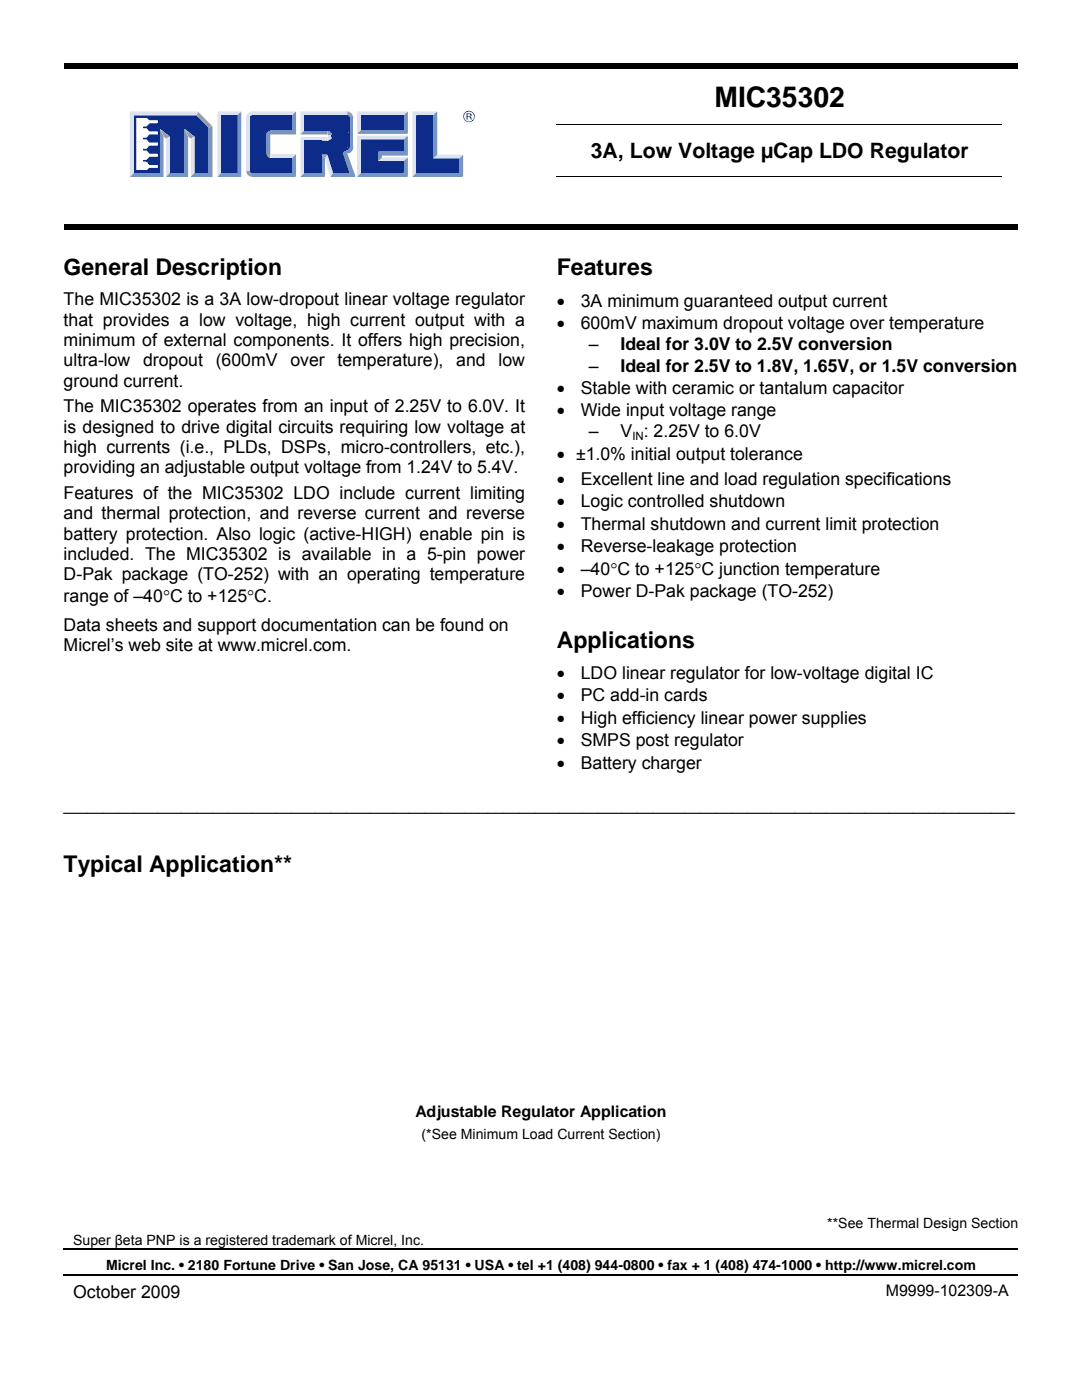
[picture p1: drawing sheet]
<svg xmlns="http://www.w3.org/2000/svg" width="216mm" height="279mm" viewBox="0 0 216 279" stroke-linecap="round" stroke-linejoin="round" font-family="sans-serif">
<defs><g id="words">
<text font-size="5.7" x="142.6" y="21.3">MIC35302</text>
<g font-size="4.6">
<text x="12.7" y="54.9">General Description</text>
<text x="111.1" y="54.9">Features</text>
<text x="111.1" y="129.3">Applications</text>
<text x="12.7" y="174">Typical Application**</text>
</g>
<text font-size="4.2" x="117.9" y="31.6">3A, Low Voltage µCap LDO Regulator</text>
<g font-size="3.5">
<text x="12.7" y="60.9">The MIC35302 is a 3A low-dropout linear voltage regulator</text>
<text x="12.7" y="65">that provides a low voltage, high current output with a</text>
<text x="111.1" y="61.2">•</text>
<text x="111.1" y="65.7">•</text>
<text x="115.9" y="61.2">3A minimum guaranteed output current</text>
<text x="115.9" y="65.7">600mV maximum dropout voltage over temperature</text>
<text x="12.7" y="69">minimum of external components. It offers high precision,</text>
<text x="117.5" y="69.9">–</text>
<text x="123.8" y="69.9">Ideal for 3.0V to 2.5V conversion</text>
<text x="12.7" y="73.1">ultra-low</text>
<text x="12.7" y="77.2">ground current.</text>
<text x="28.5" y="73.1">dropout</text>
<text x="43" y="73.1">(600mV</text>
<text x="57.9" y="73.1">over</text>
<text x="67.3" y="73.1">temperature),</text>
<text x="91" y="73.1">and</text>
<text x="99.5" y="73.1">low</text>
<text x="117.5" y="74.1">–</text>
<text x="123.8" y="74.1">Ideal for 2.5V to 1.8V, 1.65V, or 1.5V conversion</text>
<text x="12.7" y="82.3">The MIC35302 operates from an input of 2.25V to 6.0V. It</text>
<text x="111.1" y="78.6">•</text>
<text x="111.1" y="83.1">•</text>
<text x="115.9" y="78.6">Stable with ceramic or tantalum capacitor</text>
<text x="115.9" y="83.1">Wide input voltage range</text>
<text x="12.7" y="86.3">is designed to drive digital circuits requiring low voltage at</text>
<text x="117.5" y="87.3">–</text>
<text x="123.8" y="87.3">V : 2.25V to 6.0V</text>
<text x="12.7" y="90.4">high currents (i.e., PLDs, DSPs, micro-controllers, etc.),</text>
<text x="12.7" y="94.4">providing an adjustable output voltage from 1.24V to 5.4V.</text>
<text x="111.1" y="91.8">• ±1.0% initial output tolerance</text>
<text x="12.7" y="99.6">Features of the MIC35302 LDO include current limiting</text>
<text x="111.1" y="101.2">•</text>
<text x="111.1" y="96.8">•</text>
<text x="115.9" y="96.8">Excellent line and load regulation specifcations</text>
<text x="115.9" y="101.2">Logic controlled shutdown</text>
<text x="176.9" y="96.8">i</text>
<text x="12.7" y="103.6">and thermal protection, and reverse current and reverse</text>
<text x="12.7" y="107.7">battery protection. Also logic (active-HIGH) enable pin is</text>
<text x="111.1" y="105.7">•</text>
<text x="115.9" y="105.7">Thermal shutdown and current limit protection</text>
<text x="12.7" y="111.7">included. The MIC35302 is available in a 5-pin power</text>
<text x="111.1" y="110.2">•</text>
<text x="115.9" y="110.2">Reverse-leakage protection</text>
<text x="12.7" y="115.8">D-Pak package (TO-252) with an operating temperature</text>
<text x="111.1" y="114.7">•</text>
<text x="111.1" y="119.1">•</text>
<text x="115.9" y="114.7">–40°C to +125°C junction temperature</text>
<text x="115.9" y="119.1">Power D-Pak package (TO-252)</text>
<text x="12.7" y="125.9">Data sheets and support documentation can be found on</text>
<text x="12.7" y="120.1">range of –40°C to +125°C.</text>
<text x="12.7" y="130">Micrel’s web site at www.micrel.com.</text>
<text x="111.1" y="135.5">•</text>
<text x="115.9" y="135.5">LDO linear regulator for low-voltage digital IC</text>
<text x="111.1" y="140">•</text>
<text x="115.9" y="140">PC add-in cards</text>
<text x="111.1" y="144.5">•</text>
<text x="111.1" y="148.9">•</text>
<text x="115.9" y="144.5">High efficiency linear power supplies</text>
<text x="115.9" y="148.9">SMPS post regulator</text>
<text x="111.1" y="153.4">•</text>
<text x="115.9" y="153.4">Battery charger</text>
<text x="14.6" y="259">October 2009</text>
</g>
<g font-size="3.2">
<text x="82.9" y="222.9">Adjustable Regulator Application</text>
<text x="176.8" y="258.7">M9999-102309-A</text>
</g>
<g font-size="2.8">
<text x="12.7" y="161.8">_________________________________________________________________________________________________________________________</text>
<text x="84.1" y="227.3">(*See Minimum Load Current Section)</text>
<text x="165.1" y="245.1">**See Thermal Design Section</text>
<text x="14.6" y="248.4">Super βeta PNP is a registered trademark of Micrel, Inc.</text>
<text x="21.2" y="253.4">Micrel Inc. • 2180 Fortune Drive • San Jose, CA 95131 • USA • tel +1 (408) 944-0800 • fax + 1 (408) 474-1000 • http://www.micrel.com</text>
</g>
<text font-size="2.3" x="126.2" y="87.8">IN</text>
</g></defs>
<path d="M12.8 12.7h190.3v1.1h-190.3z" fill="#000"/>
<g fill="#97add2">
<circle cx="69.2" cy="23.5" r="1.24"/>
<circle cx="50.4" cy="34.1" r="1.23"/>
</g>
<g fill="#dce2ef">
<path d="M82.3 22.2h4.9l-.7 .8h-3.5v11.5l-.7 .8z"/>
<path d="M43.4 22.2h4.8l-.8 .8h-3.3v11.5l-.7 .8z"/>
<path d="M53.9 30.8h5.2l-.8 .8h-4.4z"/>
<path d="M50.4 22.2h8.7l-.8 .8h-7.9z"/>
<path d="M49.1 23.5h.8v10.6h-.8z"/>
<circle cx="50.4" cy="23.5" r="1.25"/>
</g>
<path d="M53.2 30.8h.7v.8h-.7z" fill="#97add2"/>
<g fill="#0d2b88">
<path d="M72 23h8.6v3h-8.6z"/>
<path d="M72 27.8h8.6v2.5h-5.1v1.8h5.1v2.4h-8.6z"/>
<path d="M44.1 23h3.3v11.5h-3.3z"/>
</g>
<path d="M83 23h3.5v8.6h5.2v2.9h-8.7z" fill="#0d2b88"/>
<path d="M86.5 31.6l.7-.7h5.2l-.7 .7z" fill="#dce2ef"/>
<g fill="#7695c5">
<path d="M86.5 23l.7-.8v8.7l-.7 .7z"/>
<path d="M91.7 31.6l.7-.7v4.4l-.7-.8z"/>
<path d="M83 34.5h8.7l.7 .8h-10.1z"/>
</g>
<g fill="#dce2ef">
<path d="M71.2 22.2h10.2l-.8 .8h-8.6v3l-.8 .7z"/>
<path d="M71.2 27.1h10.2l-.8 .7h-8.6v6.7l-.8 .8z"/>
<path d="M75.5 32.1l.7-.7h5.2l-.8 .7z"/>
</g>
<g fill="#7695c5">
<path d="M71.2 26.7l.8-.7h8.6v-3l.8-.8v4.5z"/>
<path d="M75.5 30.3h5.1v-2.5l.8-.7v4h-5.2v.3l-.7 .7z"/>
<path d="M71.2 35.3l.8-.8h8.6v-2.4l.8-.7v3.9z"/>
<path d="M47.4 23l.8-.8v13.1h-4.8l.7-.8h3.3z"/>
</g>
<path d="M26.7 23h12.5l2.4 2.5v9h-2.8v-7.2l-2-1.6v8.8h-2.9v-7.2l-2-1.6v8.8h-5.2z" fill="#0d2b88"/>
<g fill="#dce2ef">
<path d="M25.9 22.2h13.6l-.3 .8h-12.5v11.5l-.8 .8z"/>
<path d="M38.1 27.7l.7-.4v7.2l-.7 .8z"/>
<path d="M33.1 27.7l.8-.4v7.2l-.8 .8z"/>
</g>
<g fill="#7695c5">
<path d="M31.9 25.7l.7 1.6v8h-6.7l.8-.8h5.2z"/>
<path d="M36.8 25.7l.7 1.6v8h-4.4l.8-.8h2.9z"/>
<path d="M41.6 25.5l.8-.3v10.1h-4.3l.7-.8h2.8z"/>
</g>
<g fill="#97add2">
<path d="M39.5 22.2l2.9 3-.8 .3-2.4-2.5z"/>
<path d="M31.9 25.7l2 1.6-.8 .4-.5-.4z"/>
<path d="M36.8 25.7l2 1.6-.7 .4-.6-.4z"/>
</g>
<g fill="#7695c5">
<path d="M59.1 30.8v4.5l-.8-.8v-2.9z"/>
<path d="M50.4 34.5h7.9l.8 .8h-8.7z"/>
</g>
<path d="M50 23.1l.4-.1h7.9v3.1h-4.4a.75 .75 0 0 0-.7 .6v4.4l.5 .4 .2 .1h4.4v2.9h-7.9l-.5-.3v-10.9z" fill="#0d2b88"/>
<g fill="#7695c5">
<path d="M53.4 26.3l.5-.2h4.4l.8 .7h-5.2v4h-.7v-4z"/>
<path d="M59.1 22.2v4.6l-.8-.7v-3.1z"/>
<path d="M60.7 34.5h3.4l.8 .8h-5z"/>
<path d="M66.5 34.5h3.2l1.3 .8h-5.1z"/>
<path d="M64.1 30.9l.8 .7v3.7l-.8-.8z"/>
</g>
<g fill="#dce2ef">
<path d="M59.9 22.2l.8 .8v3.1l-.8 .7z"/>
<path d="M59.9 27.3l.8 .8v6.4l-.8 .8z"/>
<path d="M59.9 27.3h5.5v.8h-4.7z"/>
<path d="M59.9 22.2h9.4v.8h-8.6z"/>
<path d="M65.3 30.9l1.2 3.6-.6 .8-1-3.7z"/>
</g>
<path d="M64.1 30.9h1.2l-.4 .7z" fill="#97add2"/>
<path d="M59.9 26.8l.8-.7h4.7v.7z" fill="#7695c5"/>
<path d="M65.4 26.8h.7v.5h-.7z" fill="#dce2ef"/>
<path d="M60.7 28.1h3.4v6.4h-3.4z" fill="#0d2b88"/>
<path d="M68.4 28.5a1.26 1.26 0 0 1 2.1 .7 1.26 1.26 0 0 1-1.7 1.4 1.19 1.19 0 0 1-.9-.9 1.19 1.19 0 0 1 .5-1.2z" fill="#7695c5"/>
<circle cx="69.2" cy="29.4" r=".49" fill="#0d2b88"/>
<path d="M68.4 30.4l.9 .2 1.7 4.7-1.3-.8z" fill="#7695c5"/>
<path d="M69.7 23.5h.8v5.9h-.8z" fill="#7695c5"/>
<path d="M60.7 23h8.6v3.1h-8.6z" fill="#0d2b88"/>
<path d="M66.1 23.5h3.6v5.9h-3.6z" fill="#0d2b88"/>
<g fill="#0d2b88">
<path d="M63.8 28.1h4.6v2.3l1.3 4.1h-3.2l-1.2-3.6h-1.5z"/>
<path d="M68.4 29.4h.9l.2 .4-1.1 .6z"/>
</g>
<path d="M65.4 27.3h.7v.8h-.7z" fill="#dce2ef"/>
<path d="M65.4 28.1a.72 .72 0 0 0 .7-.8l.2 .9z" fill="#0d2b88"/>
<path d="M65.4 26.1h.7v.7h-.7z" fill="#97add2"/>
<g fill="#0d2b88">
<path d="M65.4 26.1l.9-.1-.2 .8a.72 .72 0 0 0-.7-.7z"/>
<circle cx="69.3" cy="23.5" r=".49"/>
</g>
<path d="M27.2 23.6h2.1l.5 .4h1.7v.6h-1.7l-.5 .6h-.7v.4h.7l.5 .7h1.7v.5h-1.7l-.5 .6h-.7v.5h.7l.5 .6h1.7v.5h-1.7l-.5 .7h-.7v.4h.7l.5 .6h1.7v.5h-1.7l-.5 .7h-.7v.4h.7l.5 .6h1.7v.6h-1.7l-.5 .4h-2.1z" fill="#fff"/>
<path d="M92.5 23.3a1.14 1.14 0 0 1 2.2 0 1.14 1.14 0 0 1-2.2 0zM92.6 23.3a1 1 0 0 0 2 0 1 1 0 0 0-2 0zM93.1 22.6l.9 .2v.4l-.2 .1 .2 .1 .1 .5h-.2l-.1-.5-.3-.1h-.2v.6h-.2zM93.3 22.8v.4l.5-.1v-.3z" fill="#0d2b88"/>
<path d="M111.1 24.9h88.8M111.1 35.3h88.8" fill="none" stroke="#000" stroke-width=".2"/>
<path d="M12.8 44.7h95v1.1h-95zM108.1 44.7h95v1.1h-95z" fill="#000"/>
<path d="M12.7 249.2h190.4M12.7 254.5h190.4" fill="none" stroke="#000" stroke-width=".34"/>
<use href="#words"/>
</svg>
